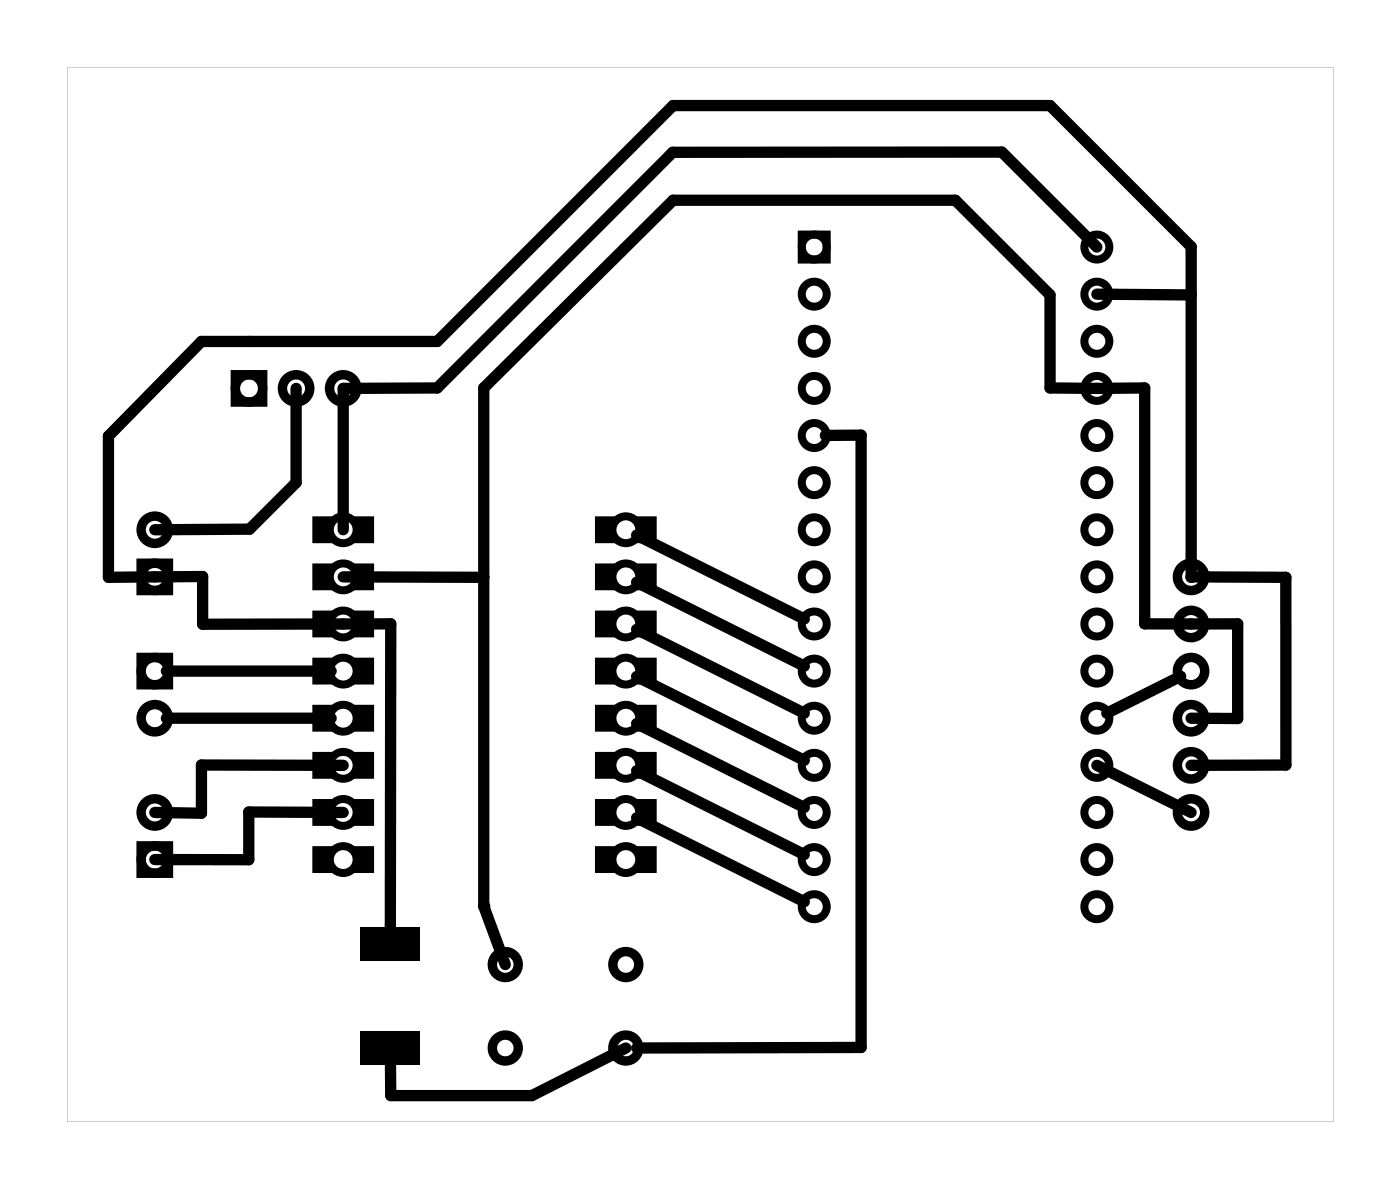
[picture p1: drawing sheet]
<svg xmlns="http://www.w3.org/2000/svg" width="75mm" height="64mm" viewBox="0 0 75 64" stroke-linecap="round" stroke-linejoin="round" font-family="sans-serif">
<g fill="#000">
<path d="M19.4 55.6h3.2v1.8h-3.2zM19.4 50h3.2v1.8h-3.2z"/>
<path d="M3.6 3.6h68.3v56.9h-68.3zM3.6 3.6v56.9h68.3v-56.9z"/>
<path d="M16.8 38h3.4v1.4h-3.4zM17.8 38.7a.72 .72 0 0 0 1.4 0 .72 .72 0 0 0-1.4 0z"/>
<path d="M16.8 35.5h3.4v1.4h-3.4zM17.8 36.2a.72 .72 0 0 0 1.4 0 .72 .72 0 0 0-1.4 0z"/>
<path d="M16.8 32.9h3.4v1.5h-3.4zM17.8 33.6a.72 .72 0 0 0 1.4 0 .72 .72 0 0 0-1.4 0z"/>
<path d="M16.8 30.4h3.4v1.4h-3.4zM17.8 31.1a.72 .72 0 0 0 1.4 0 .72 .72 0 0 0-1.4 0z"/>
<path d="M16.8 27.8h3.4v1.5h-3.4zM17.8 28.6a.72 .72 0 0 0 1.4 0 .72 .72 0 0 0-1.4 0z"/>
<path d="M32.1 27.8h3.3v1.5h-3.3zM33 28.6a.75 .75 0 0 0 1.5 0 .75 .75 0 0 0-1.5 0z"/>
<path d="M32.1 30.4h3.3v1.4h-3.3zM33 31.1a.75 .75 0 0 0 1.5 0 .75 .75 0 0 0-1.5 0z"/>
<path d="M32.1 32.9h3.3v1.5h-3.3zM33 33.6a.75 .75 0 0 0 1.5 0 .75 .75 0 0 0-1.5 0z"/>
<path d="M32.1 35.5h3.3v1.4h-3.3zM33 36.2a.75 .75 0 0 0 1.5 0 .75 .75 0 0 0-1.5 0z"/>
<path d="M32.1 38h3.3v1.4h-3.3zM33 38.7a.75 .75 0 0 0 1.5 0 .75 .75 0 0 0-1.5 0z"/>
<path d="M16.8 45.6h3.4v1.5h-3.4zM17.8 46.3a.72 .72 0 0 0 1.4 0 .72 .72 0 0 0-1.4 0z"/>
<path d="M16.8 43.1h3.4v1.4h-3.4zM17.8 43.8a.72 .72 0 0 0 1.4 0 .72 .72 0 0 0-1.4 0z"/>
<path d="M16.8 40.5h3.4v1.5h-3.4zM17.8 41.3a.72 .72 0 0 0 1.4 0 .72 .72 0 0 0-1.4 0z"/>
<path d="M32.1 40.5h3.3v1.5h-3.3zM33 41.3a.75 .75 0 0 0 1.5 0 .75 .75 0 0 0-1.5 0z"/>
<path d="M32.1 43.1h3.3v1.4h-3.3zM33 43.8a.75 .75 0 0 0 1.5 0 .75 .75 0 0 0-1.5 0z"/>
<path d="M32.1 45.6h3.3v1.5h-3.3zM33 46.3a.75 .75 0 0 0 1.5 0 .75 .75 0 0 0-1.5 0z"/>
<circle cx="26.1" cy="48.9" r=".3"/>
</g>
<g fill="none" stroke="#000" stroke-width=".51">
<path d="M7.6 30.4h1.5v1.4h-1.5zM7.6 35.4h1.5v1.5h-1.5zM12.7 20.2h1.5v1.5h-1.5zM7.6 45.6h1.5v1.5h-1.5z"/>
<circle cx="8.3" cy="38.7" r=".74"/>
<circle cx="8.3" cy="36.2" r=".74"/>
<circle cx="8.3" cy="31.1" r=".74"/>
<circle cx="8.3" cy="28.6" r=".74"/>
<circle cx="13.4" cy="20.9" r=".74"/>
<circle cx="16" cy="20.9" r=".74"/>
<circle cx="18.5" cy="20.9" r=".74"/>
<circle cx="64.2" cy="38.7" r=".74"/>
<circle cx="64.2" cy="36.2" r=".74"/>
<circle cx="64.2" cy="33.6" r=".74"/>
<circle cx="64.2" cy="31.1" r=".74"/>
<circle cx="8.3" cy="46.3" r=".74"/>
<circle cx="8.3" cy="43.8" r=".74"/>
<circle cx="27.2" cy="56.5" r=".7"/>
<circle cx="27.2" cy="52" r=".7"/>
<circle cx="33.7" cy="56.5" r=".7"/>
<circle cx="33.7" cy="52" r=".7"/>
<circle cx="64.2" cy="43.8" r=".74"/>
<circle cx="64.2" cy="41.3" r=".74"/>
</g>
<g fill="none" stroke="#000" stroke-width=".43">
<path d="M43.2 12.6h1.4v1.4h-1.4z"/>
<circle cx="43.9" cy="13.3" r=".67"/>
<circle cx="43.9" cy="15.9" r=".67"/>
<circle cx="43.9" cy="18.4" r=".67"/>
<circle cx="59.1" cy="13.3" r=".67"/>
<circle cx="59.1" cy="15.9" r=".67"/>
<circle cx="59.1" cy="18.4" r=".67"/>
<circle cx="18.5" cy="33.6" r=".72"/>
<circle cx="18.5" cy="36.2" r=".72"/>
<circle cx="18.5" cy="38.7" r=".72"/>
<circle cx="18.5" cy="28.6" r=".72"/>
<circle cx="18.5" cy="31.1" r=".72"/>
<circle cx="33.7" cy="36.2" r=".72"/>
<circle cx="33.7" cy="33.6" r=".72"/>
<circle cx="33.7" cy="38.7" r=".72"/>
<circle cx="33.7" cy="28.6" r=".72"/>
<circle cx="33.7" cy="31.1" r=".72"/>
<circle cx="43.9" cy="38.7" r=".67"/>
<circle cx="43.9" cy="36.2" r=".67"/>
<circle cx="43.9" cy="33.6" r=".67"/>
<circle cx="43.9" cy="31.1" r=".67"/>
<circle cx="43.9" cy="23.5" r=".67"/>
<circle cx="43.9" cy="20.9" r=".67"/>
<circle cx="43.9" cy="28.6" r=".67"/>
<circle cx="43.9" cy="26" r=".67"/>
<circle cx="59.1" cy="36.2" r=".67"/>
<circle cx="59.1" cy="38.7" r=".67"/>
<circle cx="59.1" cy="33.6" r=".67"/>
<circle cx="59.1" cy="31.1" r=".67"/>
<circle cx="59.1" cy="20.9" r=".67"/>
<circle cx="59.1" cy="26" r=".67"/>
<circle cx="59.1" cy="23.5" r=".67"/>
<circle cx="59.1" cy="28.6" r=".67"/>
<circle cx="18.5" cy="41.3" r=".72"/>
<circle cx="18.5" cy="43.8" r=".72"/>
<circle cx="18.5" cy="46.3" r=".72"/>
<circle cx="33.7" cy="43.8" r=".72"/>
<circle cx="33.7" cy="41.3" r=".72"/>
<circle cx="33.7" cy="46.3" r=".72"/>
<circle cx="43.9" cy="46.3" r=".67"/>
<circle cx="43.9" cy="41.3" r=".67"/>
<circle cx="43.9" cy="48.9" r=".67"/>
<circle cx="43.9" cy="43.8" r=".67"/>
<circle cx="59.1" cy="46.3" r=".67"/>
<circle cx="59.1" cy="43.8" r=".67"/>
<circle cx="59.1" cy="41.3" r=".67"/>
<circle cx="59.1" cy="48.9" r=".67"/>
</g>
<g fill="none" stroke="#000" stroke-width=".61">
<path d="M59.1 13.3l-5.1-5.1h-17.7l-12.7 12.7h-5.1v7.7M59.1 15.9h5.1M64.2 15.9v-2.6l-7.6-7.6h-20.3l-12.7 12.7h-12.7l-5.1 5.1v7.6h5.1v2.6l10.2-.1-.1 17.3M64.2 15.9v15.2M9 36.2h8.9M9 38.7h8.9M16 20.9v5.1l-2.5 2.5-5.2 .1M18.5 31.1h7.6M26.1 31.1v-10.2l10.2-10.1h15.2l5.1 5.1v5h5.1v12.7h5v5.1h-2.5M26.1 31.1v17.8l1.1 3.1M34.3 39l9.1 4.5M34.3 36.5l9.1 4.5"/>
<path d="M34.3 31.4l9.1 4.5M34.3 28.8l9.1 4.6M34.3 33.9l9.1 4.6M44.5 23.5h1.9v33h-12.1M63.7 36.5l-4 2M64.2 31.1h.1M64.2 31.1h5.1v10.1l-5.1 .1M18.5 41.3l-7.6-.1v2.6h-2.6M18.5 43.8h-5.1v2.5h-5.1M21 56.5l.1 2.6h2.2h5.4l5-2.6M34.3 41.5l9.1 4.6M34.3 44.1l9.1 4.5"/>
<path d="M59.1 41.3l5.1 2.5"/>
</g>
</svg>
